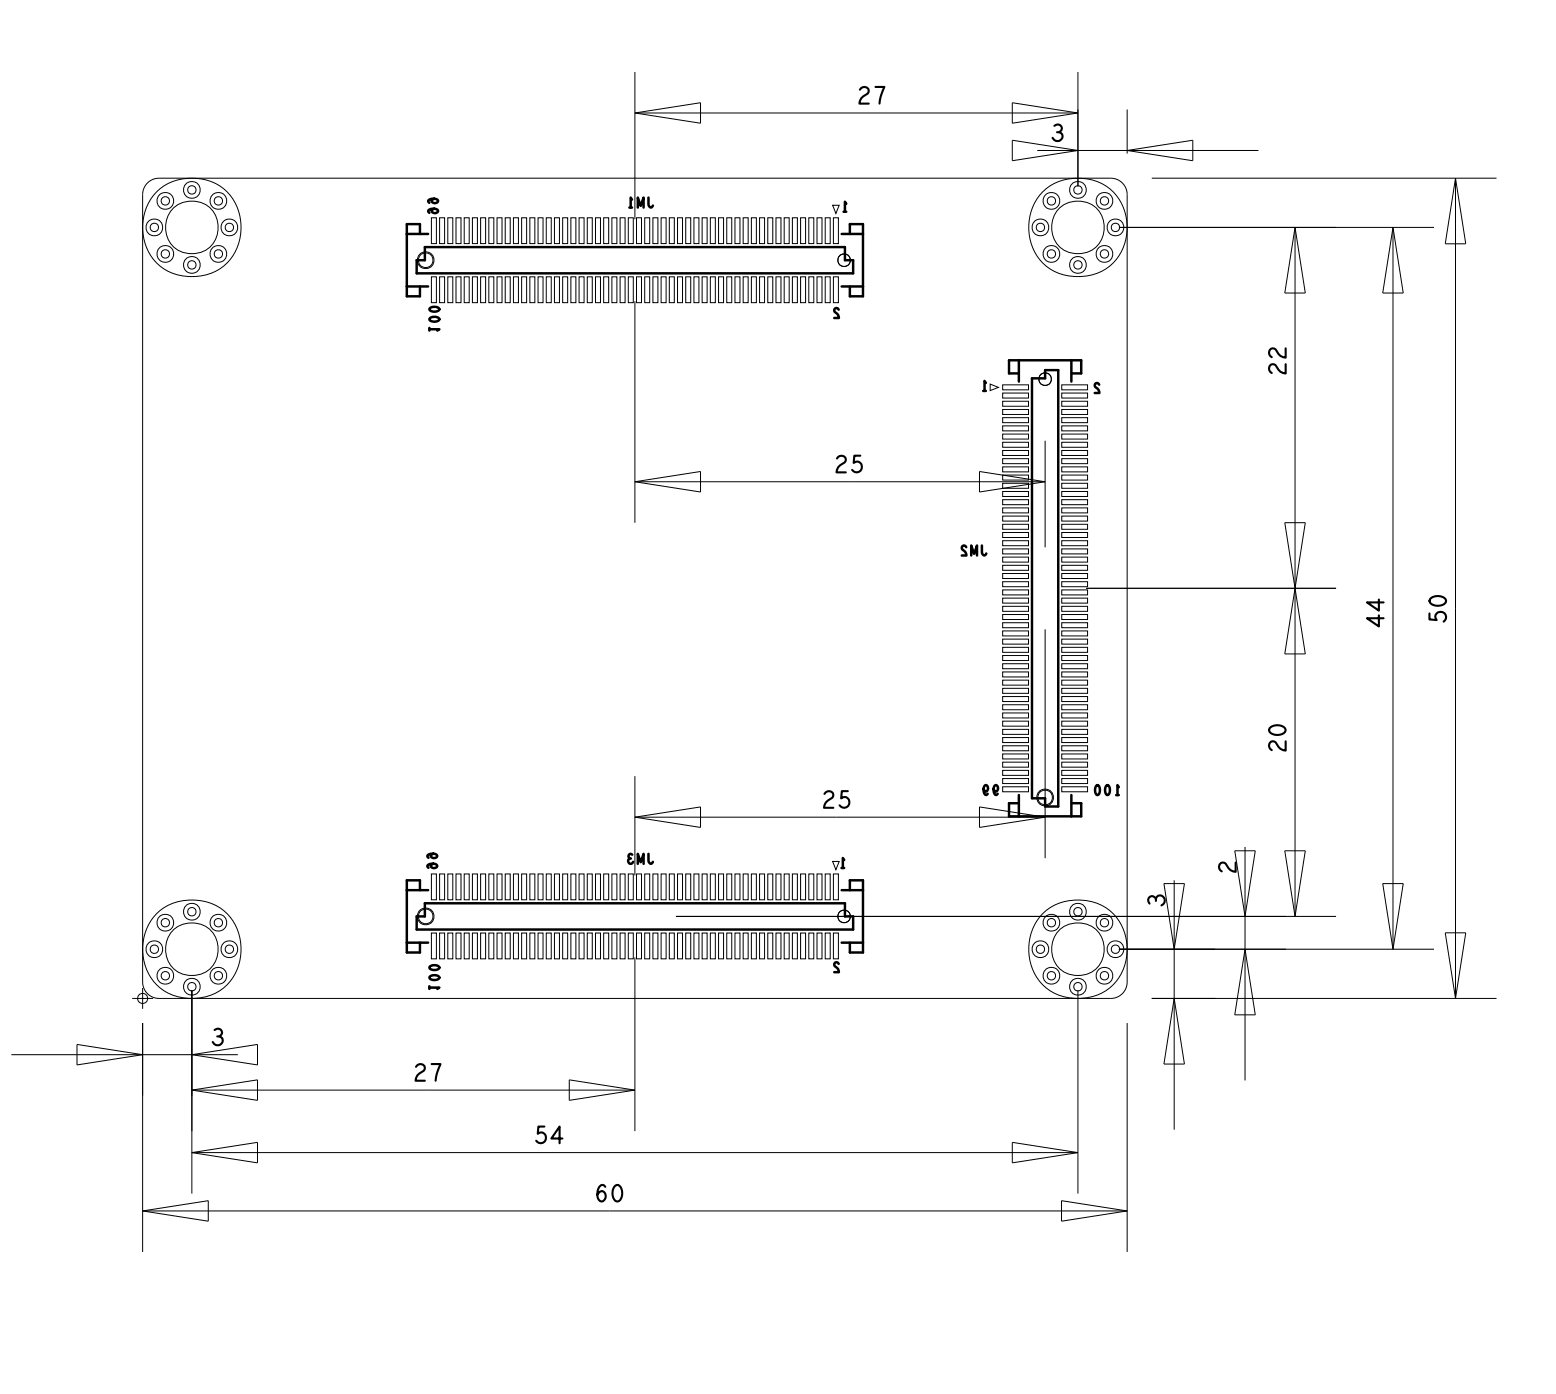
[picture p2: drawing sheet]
<svg xmlns="http://www.w3.org/2000/svg" width="95mm" height="85mm" viewBox="0 0 95 85" stroke-linecap="round" stroke-linejoin="round" font-family="sans-serif">
<defs><g id="words">
<g font-size="1">
<text x="64" y="8.6">3</text>
<text x="71" y="55.3" transform="rotate(-90 71 55.3)">3</text>
<text x="12.9" y="63.7">3</text>
</g>
</g></defs>
<!-- layer: Board Outline -->
<g fill="none" stroke="#000" stroke-width=".06">
<path d="M8.7 11.9v48zM9.7 10.9h58zM9.7 10.9a1 1 0 0 0-1 1M38.7 6.9l4-.6zM38.7 6.9h14.4zM38.7 6.9l4 .6zM38.7 18.4v13.5zM38.7 4.4v9zM42.7 6.3v1.2zM53.1 6.9h12.6zM61.7 8.5l4 .7zM61.7 6.3l4 .6z"/>
<path d="M61.7 8.5v1.3zM61.7 9.8l4-.6zM61.7 6.3v1.2zM61.7 7.5l4-.6zM63.2 9.2h2.5zM65.7 6.7v4.7zM65.7 9.2h3zM65.7 4.4v7zM67.7 10.9a1 1 0 0 1 1 1M68.2 13.9h13.2zM68.2 13.9h19.2zM68.7 9.2l4-.7z"/>
<path d="M68.7 6.7v2.7zM68.7 9.2l4 .6zM68.7 11.9v48zM68.7 9.2h8zM70.2 10.9h21zM72.7 8.5v1.3zM78.3 17.9h1.2zM78.9 13.9l.6 4zM78.9 13.9v8.1zM78.9 13.9l-.6 4zM84.3 17.9h1.2zM84.9 13.9l.6 4z"/>
<path d="M84.9 13.9v23.5zM84.9 13.9l-.6 4zM88.1 14.9h1.2zM88.7 10.9l.6 4zM88.7 10.9v26.2zM88.7 10.9l-.6 4zM38.7 29.4l4-.7zM38.7 29.4h13zM38.7 29.4l4 .6zM42.7 28.7v1.3zM51.7 29.4h12zM59.7 28.7l4 .7z"/>
<path d="M59.7 28.7v1.3zM59.7 30l4-.6zM63.7 26.9v6.5zM63.7 38.4v13.9zM66.2 35.9h15.2zM78.3 39.9h1.2zM78.3 31.9l.6 4zM78.3 31.9h1.2zM78.9 35.9l.6 4zM78.9 35.9l-.6 4zM78.9 22v13.9zM78.9 35.9v9.1z"/>
<path d="M79.5 31.9l-.6 4zM84.9 37.4v20.5zM88.7 37.1v23.8zM8.7 59.9a1 1 0 0 0 1 1M38.7 49.8l4-.6zM38.7 49.8h12.3zM38.7 58.4v10.6zM38.7 47.3v6.1zM38.7 49.8l4 .6zM41.2 55.9h37.2zM41.2 55.9h40.2zM42.7 49.2v1.2z"/>
<path d="M51 49.8h12.7zM59.7 49.2l4 .6zM59.7 49.2v1.2zM59.7 50.4l4-.6zM68.2 57.9h5.9zM68.2 57.9h10.2zM68.2 57.9h19.2zM68.7 59.9a1 1 0 0 1-1 1M70.9 53.9l.7 4zM70.9 53.9h1.3zM71.6 53.7v4.2zM71.6 57.9v3z"/>
<path d="M72.2 53.9l-.6 4zM75.3 51.9l.6 4zM75.3 51.9h1.2zM75.9 57.9l.6 4zM75.9 57.9v8zM75.9 57.9l-.6 4zM75.9 51.6v4.3zM75.9 55.9v2zM76.5 51.9l-.6 4zM78.3 51.9l.6 4zM78.3 51.9h1.2zM78.9 45v10.9z"/>
<path d="M79.5 51.9l-.6 4zM84.3 53.9l.6 4zM84.3 53.9h1.2zM85.5 53.9l-.6 4zM88.1 56.9l.6 4zM88.1 56.9h1.2zM89.3 56.9l-.6 4zM.7 64.3h8zM4.7 63.7l4 .6zM4.7 63.7v1.2zM4.7 64.9l4-.6zM8.7 73.8l4-.6z"/>
<path d="M8.7 62.4v4.4zM8.7 64.3h3zM8.7 62.4v13.9zM8.7 73.8h28.4zM8.7 73.8l4 .6zM9.7 60.9h58zM11.7 64.3l4-.6zM11.7 66.5l4-.7zM11.7 70.3l4-.7zM11.7 60.4v6.4zM11.7 64.3l4 .6zM11.7 60.4v8.6z"/>
<path d="M11.7 66.5l4 .6zM11.7 60.4v12.4zM11.7 70.3l4 .6zM11.7 64.3h2.8zM11.7 70.3h21.8zM11.7 66.5h14.4zM12.7 73.2v1.2zM15.7 63.7v1.2zM15.7 65.8v1.3zM15.7 69.6v1.3zM26.1 66.5h12.6zM33.5 70.3h32.2z"/>
<path d="M34.7 65.8l4 .7zM34.7 65.8v1.3zM34.7 67.1l4-.6zM37.1 73.8h31.6zM61.7 69.6l4 .7zM61.7 69.6v1.3zM61.7 70.9l4-.6zM64.7 73.2l4 .6zM64.7 73.2v1.2zM64.7 74.4l4-.6zM65.7 60.4v12.4zM68.7 62.4v13.9z"/>
<path d="M70.2 60.9h3.9zM70.2 60.9h21zM70.9 64.9h1.3zM71.6 60.9l.6 4zM71.6 60.9v8zM71.6 60.9l-.7 4zM75.3 61.9h1.2z"/>
</g>
<!-- layer: Components -->
<path d="M50.7 12.5h.4l-.2 .5zM60.3 23.4l.5 .2-.5 .2zM50.7 52.5h.4l-.2 .5z" fill="none" stroke="#000" stroke-width=".06"/>
<g fill="none" stroke="#000" stroke-width=".15">
<path d="M24.8 18.1h.8zM24.8 13.7h.8zM24.8 17.5h1.3zM24.8 17.5v.6zM24.8 14.3h1.3zM24.8 14.3v3.2zM24.8 13.7v.6zM25.4 16.7h26.6zM25.4 15.9v.8zM25.4 15.9h.5zM25.6 17.5v.6zM25.6 13.7v.6z"/>
<path d="M25.9 15.1h25.6zM25.9 15.1v.8zM51.3 17.5h1.3zM51.3 14.3h1.3zM51.5 15.1v.8zM51.5 15.9h.5zM51.8 18.1h.8zM51.8 13.7h.8zM51.8 17.5v.6zM51.8 13.7v.6zM52 15.9v.8zM52.6 17.5v.6z"/>
<path d="M52.6 13.7v.6zM52.6 14.3v3.2zM61.5 22h.6zM61.5 22.8h.6zM61.5 22v.8zM62.1 22h3.2zM62.1 22v1.3zM62.9 23.1h.8zM62.9 23.1v25.6zM63.7 22.6h.8zM63.7 22.6v.5zM64.5 22.6v26.6z"/>
<path d="M65.3 22.8h.6zM65.3 22h.6zM65.3 22v1.3zM65.9 22v.8zM24.8 58.1h.8zM24.8 53.7h.8zM24.8 57.5h1.3zM24.8 57.5v.6zM24.8 54.3h1.3zM24.8 54.3v3.2zM24.8 53.7v.6zM25.4 56.7h26.6z"/>
<path d="M25.4 55.9v.8zM25.4 55.9h.5zM25.6 57.5v.6zM25.6 53.7v.6zM25.9 55.1h25.6zM25.9 55.1v.8zM51.3 57.5h1.3zM51.3 54.3h1.3zM51.5 55.1v.8zM51.5 55.9h.5zM51.8 58.1h.8zM51.8 53.7h.8z"/>
<path d="M51.8 57.5v.6zM51.8 53.7v.6zM52 55.9v.8zM52.6 57.5v.6zM52.6 53.7v.6zM52.6 54.3v3.2zM61.5 49h.6zM61.5 49.8h.6zM61.5 49v.8zM62.1 49.8h3.2zM62.1 48.5v1.3zM62.9 48.7h.8z"/>
<path d="M63.7 49.2h.8zM63.7 48.7v.5zM65.3 49.8h.6zM65.3 49h.6zM65.3 48.5v1.3zM65.9 49v.8z"/>
</g>
<!-- layer: Nets -->
<g fill="none" stroke="#000" stroke-width=".06">
<path d="M9.2 13.7l.2-.1 .2 .1 .1 .2-.1 .1-.2 .1-.2-.1v-.1zM9.9 12.1l.2-.1 .2 .1v.1v.2l-.2 .1-.2-.1-.1-.2zM9.9 15.3l.2-.1 .2 .1v.2v.2h-.2h-.2l-.1-.2zM11.5 11.4l.2-.1 .2 .1v.2v.2h-.2h-.2l-.1-.2zM11.5 16l.2-.1 .2 .1v.1v.2l-.2 .1-.2-.1-.1-.2zM13.1 15.3l.2-.1 .2 .1 .1 .2-.1 .2h-.2h-.2v-.2zM13.1 12.1l.2-.1 .2 .1 .1 .1-.1 .2-.2 .1-.2-.1v-.2zM13.8 13.7l.2-.1 .2 .1v.2v.1l-.2 .1-.2-.1-.1-.1zM26.3 16.9h.3v1.5h-.3zM26.3 13.3h.3v1.5h-.3zM26.8 13.3h.3v1.5h-.3zM26.8 16.9h.3v1.5h-.3z"/>
<path d="M27.3 13.3h.3v1.5h-.3zM27.3 16.9h.3v1.5h-.3zM27.8 13.3h.3v1.5h-.3zM27.8 16.9h.3v1.5h-.3zM28.3 13.3h.3v1.5h-.3zM28.3 16.9h.3v1.5h-.3zM28.8 16.9h.3v1.5h-.3zM28.8 13.3h.3v1.5h-.3zM29.3 16.9h.3v1.5h-.3zM29.3 13.3h.3v1.5h-.3zM29.8 16.9h.3v1.5h-.3zM29.8 13.3h.3v1.5h-.3z"/>
<path d="M30.3 16.9h.3v1.5h-.3zM30.3 13.3h.3v1.5h-.3zM30.8 16.9h.3v1.5h-.3zM30.8 13.3h.3v1.5h-.3zM31.3 16.9h.3v1.5h-.3zM31.3 13.3h.3v1.5h-.3zM31.8 13.3h.3v1.5h-.3zM31.8 16.9h.3v1.5h-.3zM32.3 13.3h.3v1.5h-.3zM32.3 16.9h.3v1.5h-.3zM32.8 13.3h.3v1.5h-.3zM32.8 16.9h.3v1.5h-.3z"/>
<path d="M33.3 13.3h.3v1.5h-.3zM33.3 16.9h.3v1.5h-.3zM33.8 16.9h.3v1.5h-.3zM33.8 13.3h.3v1.5h-.3zM34.3 16.9h.3v1.5h-.3zM34.3 13.3h.3v1.5h-.3zM34.8 16.9h.3v1.5h-.3zM34.8 13.3h.3v1.5h-.3zM35.3 16.9h.3v1.5h-.3zM35.3 13.3h.3v1.5h-.3zM35.8 16.9h.3v1.5h-.3zM35.8 13.3h.3v1.5h-.3z"/>
<path d="M36.3 16.9h.3v1.5h-.3zM36.3 13.3h.3v1.5h-.3zM36.8 13.3h.3v1.5h-.3zM36.8 16.9h.3v1.5h-.3zM37.3 13.3h.3v1.5h-.3zM37.3 16.9h.3v1.5h-.3zM37.8 16.9h.3v1.5h-.3zM37.8 13.3h.3v1.5h-.3zM38.3 16.9h.3v1.5h-.3zM38.3 13.3h.3v1.5h-.3zM38.8 16.9h.3v1.5h-.3zM38.8 13.3h.3v1.5h-.3z"/>
<path d="M39.3 13.3h.3v1.5h-.3zM39.3 16.9h.3v1.5h-.3zM39.8 13.3h.3v1.5h-.3zM39.8 16.9h.3v1.5h-.3zM40.3 16.9h.3v1.5h-.3zM40.3 13.3h.3v1.5h-.3zM40.8 16.9h.3v1.5h-.3zM40.8 13.3h.3v1.5h-.3zM41.3 16.9h.3v1.5h-.3zM41.3 13.3h.3v1.5h-.3zM41.8 13.3h.3v1.5h-.3zM41.8 16.9h.3v1.5h-.3z"/>
<path d="M42.3 13.3h.3v1.5h-.3zM42.3 16.9h.3v1.5h-.3zM42.8 13.3h.3v1.5h-.3zM42.8 16.9h.3v1.5h-.3zM43.3 13.3h.3v1.5h-.3zM43.3 16.9h.3v1.5h-.3zM43.8 16.9h.3v1.5h-.3zM43.8 13.3h.3v1.5h-.3zM44.3 16.9h.3v1.5h-.3zM44.3 13.3h.3v1.5h-.3zM44.8 16.9h.3v1.5h-.3zM44.8 13.3h.3v1.5h-.3z"/>
<path d="M45.3 16.9h.3v1.5h-.3zM45.3 13.3h.3v1.5h-.3zM45.8 16.9h.3v1.5h-.3zM45.8 13.3h.3v1.5h-.3zM46.3 13.3h.3v1.5h-.3zM46.3 16.9h.3v1.5h-.3zM46.8 16.9h.3v1.5h-.3zM46.8 13.3h.3v1.5h-.3zM47.3 16.9h.3v1.5h-.3zM47.3 13.3h.3v1.5h-.3zM47.8 13.3h.3v1.5h-.3zM47.8 16.9h.3v1.5h-.3z"/>
<path d="M48.3 13.3h.3v1.5h-.3zM48.3 16.9h.3v1.5h-.3zM48.8 13.3h.3v1.5h-.3zM48.8 16.9h.3v1.5h-.3zM49.3 13.3h.3v1.5h-.3zM49.3 16.9h.3v1.5h-.3zM49.8 13.3h.3v1.5h-.3zM49.8 16.9h.3v1.5h-.3zM50.3 13.3h.3v1.5h-.3zM50.3 16.9h.3v1.5h-.3zM50.8 13.3h.3v1.5h-.3zM50.8 16.9h.3v1.5h-.3z"/>
<path d="M63.2 13.7l.2-.1 .2 .1 .1 .2-.1 .1-.2 .1-.2-.1v-.1zM63.9 12.1l.2-.1 .2 .1v.1v.2l-.2 .1-.2-.1-.1-.2zM63.9 15.3l.2-.1 .2 .1v.2v.2h-.2h-.2l-.1-.2zM65.5 11.4l.2-.1 .2 .1v.2v.2h-.2h-.2l-.1-.2zM65.5 16l.2-.1 .2 .1v.1v.2l-.2 .1-.2-.1-.1-.2zM67.1 15.3l.2-.1 .2 .1 .1 .2-.1 .2h-.2h-.2v-.2zM67.1 12.1l.2-.1 .2 .1 .1 .1-.1 .2-.2 .1-.2-.1v-.2zM67.8 13.7l.2-.1 .2 .1v.2v.1l-.2 .1-.2-.1-.1-.1zM61.1 24.5h1.6v.3h-1.6zM61.1 26h1.6v.3h-1.6zM61.1 27.5h1.6v.3h-1.6zM61.1 29h1.6v.3h-1.6z"/>
<path d="M61.1 30.5h1.6v.3h-1.6zM61.1 33h1.6v.3h-1.6zM61.1 35.5h1.6v.3h-1.6zM61.1 38h1.6v.3h-1.6zM61.1 23.5h1.6v.3h-1.6zM61.1 24h1.6v.3h-1.6zM61.1 25h1.6v.3h-1.6zM61.1 25.5h1.6v.3h-1.6zM61.1 26.5h1.6v.3h-1.6zM61.1 27h1.6v.3h-1.6zM61.1 28h1.6v.3h-1.6zM61.1 28.5h1.6v.3h-1.6z"/>
<path d="M61.1 29.5h1.6v.3h-1.6zM61.1 30h1.6v.3h-1.6zM61.1 32h1.6v.3h-1.6zM61.1 32.5h1.6v.3h-1.6zM61.1 31h1.6v.3h-1.6zM61.1 31.5h1.6v.3h-1.6zM61.1 34.5h1.6v.3h-1.6zM61.1 35h1.6v.3h-1.6zM61.1 33.5h1.6v.3h-1.6zM61.1 34h1.6v.3h-1.6zM61.1 39.5h1.6v.3h-1.6zM61.1 40h1.6v.3h-1.6z"/>
<path d="M61.1 37h1.6v.3h-1.6zM61.1 37.5h1.6v.3h-1.6zM61.1 36h1.6v.3h-1.6zM61.1 36.5h1.6v.3h-1.6zM61.1 38.5h1.6v.3h-1.6zM61.1 39h1.6v.3h-1.6zM64.7 24.5h1.6v.3h-1.6zM64.7 26h1.6v.3h-1.6zM64.7 27.5h1.6v.3h-1.6zM64.7 29h1.6v.3h-1.6zM64.7 30.5h1.6v.3h-1.6zM64.7 33h1.6v.3h-1.6z"/>
<path d="M64.7 35.5h1.6v.3h-1.6zM64.7 38h1.6v.3h-1.6zM64.7 23.5h1.6v.3h-1.6zM64.7 24h1.6v.3h-1.6zM64.7 25h1.6v.3h-1.6zM64.7 25.5h1.6v.3h-1.6zM64.7 26.5h1.6v.3h-1.6zM64.7 27h1.6v.3h-1.6zM64.7 28h1.6v.3h-1.6zM64.7 28.5h1.6v.3h-1.6zM64.7 29.5h1.6v.3h-1.6zM64.7 30h1.6v.3h-1.6z"/>
<path d="M64.7 36h1.6v.3h-1.6zM64.7 36.5h1.6v.3h-1.6zM64.7 37h1.6v.3h-1.6zM64.7 37.5h1.6v.3h-1.6zM64.7 32h1.6v.3h-1.6zM64.7 32.5h1.6v.3h-1.6zM64.7 31h1.6v.3h-1.6zM64.7 31.5h1.6v.3h-1.6zM64.7 34.5h1.6v.3h-1.6zM64.7 35h1.6v.3h-1.6zM64.7 33.5h1.6v.3h-1.6zM64.7 34h1.6v.3h-1.6z"/>
<path d="M64.7 39.5h1.6v.3h-1.6zM64.7 40h1.6v.3h-1.6zM64.7 38.5h1.6v.3h-1.6zM64.7 39h1.6v.3h-1.6zM9.2 57.7l.2-.1 .2 .1 .1 .2-.1 .1-.2 .1-.2-.1v-.1zM9.9 56.1l.2-.1 .2 .1v.1v.2l-.2 .1-.2-.1-.1-.2zM9.9 59.3l.2-.1 .2 .1v.2v.2h-.2h-.2l-.1-.2zM11.5 55.4l.2-.1 .2 .1v.2v.2h-.2h-.2l-.1-.2zM11.5 60l.2-.1 .2 .1v.1v.2l-.2 .1-.2-.1-.1-.2zM13.1 59.3l.2-.1 .2 .1 .1 .2-.1 .2h-.2h-.2v-.2zM13.1 56.1l.2-.1 .2 .1 .1 .1-.1 .2-.2 .1-.2-.1v-.2zM13.8 57.7l.2-.1 .2 .1v.2v.1l-.2 .1-.2-.1-.1-.1z"/>
<path d="M26.3 56.9h.3v1.5h-.3zM26.3 53.3h.3v1.5h-.3zM26.8 53.3h.3v1.5h-.3zM26.8 56.9h.3v1.5h-.3zM27.3 53.3h.3v1.5h-.3zM27.3 56.9h.3v1.5h-.3zM27.8 53.3h.3v1.5h-.3zM27.8 56.9h.3v1.5h-.3zM28.3 53.3h.3v1.5h-.3zM28.3 56.9h.3v1.5h-.3zM28.8 56.9h.3v1.5h-.3zM28.8 53.3h.3v1.5h-.3z"/>
<path d="M29.3 53.3h.3v1.5h-.3zM29.3 56.9h.3v1.5h-.3zM29.8 53.3h.3v1.5h-.3zM29.8 56.9h.3v1.5h-.3zM30.3 53.3h.3v1.5h-.3zM30.3 56.9h.3v1.5h-.3zM30.8 53.3h.3v1.5h-.3zM30.8 56.9h.3v1.5h-.3zM31.3 56.9h.3v1.5h-.3zM31.3 53.3h.3v1.5h-.3zM31.8 53.3h.3v1.5h-.3zM31.8 56.9h.3v1.5h-.3z"/>
<path d="M32.3 53.3h.3v1.5h-.3zM32.3 56.9h.3v1.5h-.3zM32.8 56.9h.3v1.5h-.3zM32.8 53.3h.3v1.5h-.3zM33.3 56.9h.3v1.5h-.3zM33.3 53.3h.3v1.5h-.3zM33.8 56.9h.3v1.5h-.3zM33.8 53.3h.3v1.5h-.3zM34.3 53.3h.3v1.5h-.3zM34.3 56.9h.3v1.5h-.3zM34.8 53.3h.3v1.5h-.3zM34.8 56.9h.3v1.5h-.3z"/>
<path d="M35.3 53.3h.3v1.5h-.3zM35.3 56.9h.3v1.5h-.3zM35.8 53.3h.3v1.5h-.3zM35.8 56.9h.3v1.5h-.3zM36.3 56.9h.3v1.5h-.3zM36.3 53.3h.3v1.5h-.3zM36.8 53.3h.3v1.5h-.3zM36.8 56.9h.3v1.5h-.3zM37.3 53.3h.3v1.5h-.3zM37.3 56.9h.3v1.5h-.3zM37.8 53.3h.3v1.5h-.3zM37.8 56.9h.3v1.5h-.3z"/>
<path d="M38.3 53.3h.3v1.5h-.3zM38.3 56.9h.3v1.5h-.3zM38.8 56.9h.3v1.5h-.3zM38.8 53.3h.3v1.5h-.3zM39.3 56.9h.3v1.5h-.3zM39.3 53.3h.3v1.5h-.3zM39.8 56.9h.3v1.5h-.3zM39.8 53.3h.3v1.5h-.3zM40.3 53.3h.3v1.5h-.3zM40.3 56.9h.3v1.5h-.3zM40.8 53.3h.3v1.5h-.3zM40.8 56.9h.3v1.5h-.3z"/>
<path d="M41.3 56.9h.3v1.5h-.3zM41.3 53.3h.3v1.5h-.3zM41.8 53.3h.3v1.5h-.3zM41.8 56.9h.3v1.5h-.3zM42.3 53.3h.3v1.5h-.3zM42.3 56.9h.3v1.5h-.3zM42.8 53.3h.3v1.5h-.3zM42.8 56.9h.3v1.5h-.3zM43.3 53.3h.3v1.5h-.3zM43.3 56.9h.3v1.5h-.3zM43.8 56.9h.3v1.5h-.3zM43.8 53.3h.3v1.5h-.3z"/>
<path d="M44.3 53.3h.3v1.5h-.3zM44.3 56.9h.3v1.5h-.3zM44.8 53.3h.3v1.5h-.3zM44.8 56.9h.3v1.5h-.3zM45.3 53.3h.3v1.5h-.3zM45.3 56.9h.3v1.5h-.3zM45.8 53.3h.3v1.5h-.3zM45.8 56.9h.3v1.5h-.3zM46.3 53.3h.3v1.5h-.3zM46.3 56.9h.3v1.5h-.3zM46.8 56.9h.3v1.5h-.3zM46.8 53.3h.3v1.5h-.3z"/>
<path d="M47.3 56.9h.3v1.5h-.3zM47.3 53.3h.3v1.5h-.3zM47.8 53.3h.3v1.5h-.3zM47.8 56.9h.3v1.5h-.3zM48.3 53.3h.3v1.5h-.3zM48.3 56.9h.3v1.5h-.3zM48.8 53.3h.3v1.5h-.3zM48.8 56.9h.3v1.5h-.3zM49.3 53.3h.3v1.5h-.3zM49.3 56.9h.3v1.5h-.3zM49.8 53.3h.3v1.5h-.3zM49.8 56.9h.3v1.5h-.3z"/>
<path d="M50.3 53.3h.3v1.5h-.3zM50.3 56.9h.3v1.5h-.3zM50.8 53.3h.3v1.5h-.3zM50.8 56.9h.3v1.5h-.3zM61.1 46h1.6v.3h-1.6zM61.1 46.5h1.6v.3h-1.6zM61.1 40.5h1.6v.3h-1.6zM61.1 43h1.6v.3h-1.6zM61.1 45.5h1.6v.3h-1.6zM61.1 48h1.6v.3h-1.6zM61.1 41h1.6v.3h-1.6zM61.1 41.5h1.6v.3h-1.6z"/>
<path d="M61.1 42h1.6v.3h-1.6zM61.1 42.5h1.6v.3h-1.6zM61.1 47h1.6v.3h-1.6zM61.1 47.5h1.6v.3h-1.6zM61.1 43.5h1.6v.3h-1.6zM61.1 44h1.6v.3h-1.6zM61.1 44.5h1.6v.3h-1.6zM61.1 45h1.6v.3h-1.6zM63.2 57.7l.2-.1 .2 .1 .1 .2-.1 .1-.2 .1-.2-.1v-.1zM63.9 56.1l.2-.1 .2 .1v.1v.2l-.2 .1-.2-.1-.1-.2zM63.9 59.3l.2-.1 .2 .1v.2v.2h-.2h-.2l-.1-.2zM64.7 40.5h1.6v.3h-1.6z"/>
<path d="M64.7 43h1.6v.3h-1.6zM64.7 45.5h1.6v.3h-1.6zM64.7 48h1.6v.3h-1.6zM64.7 42h1.6v.3h-1.6zM64.7 42.5h1.6v.3h-1.6zM64.7 44.5h1.6v.3h-1.6zM64.7 45h1.6v.3h-1.6zM64.7 41h1.6v.3h-1.6zM64.7 41.5h1.6v.3h-1.6zM64.7 47h1.6v.3h-1.6zM64.7 47.5h1.6v.3h-1.6zM64.7 46h1.6v.3h-1.6z"/>
<path d="M64.7 46.5h1.6v.3h-1.6zM64.7 43.5h1.6v.3h-1.6zM64.7 44h1.6v.3h-1.6zM65.5 55.4l.2-.1 .2 .1v.2v.2h-.2h-.2l-.1-.2zM65.5 60l.2-.1 .2 .1v.1v.2l-.2 .1-.2-.1-.1-.2zM67.1 59.3l.2-.1 .2 .1 .1 .2-.1 .2h-.2h-.2v-.2zM67.1 56.1l.2-.1 .2 .1 .1 .1-.1 .2-.2 .1-.2-.1v-.2zM67.8 57.7l.2-.1 .2 .1v.2v.1l-.2 .1-.2-.1-.1-.1z"/>
<circle cx="9.4" cy="13.9" r=".51"/>
<circle cx="10.1" cy="15.5" r=".51"/>
<circle cx="10.1" cy="12.2" r=".51"/>
<circle cx="11.7" cy="16.2" r=".51"/>
<circle cx="11.7" cy="11.6" r=".51"/>
<circle cx="11.7" cy="13.9" r="3"/>
<circle cx="11.7" cy="13.9" r="1.61"/>
<circle cx="13.3" cy="12.2" r=".51"/>
<circle cx="13.3" cy="15.5" r=".51"/>
<circle cx="14" cy="13.9" r=".51"/>
<circle cx="25.9" cy="15.9" r=".51"/>
<circle cx="25.9" cy="15.9" r=".45"/>
<circle cx="51.4" cy="15.9" r=".38"/>
<circle cx="63.4" cy="13.9" r=".51"/>
<circle cx="64.1" cy="12.2" r=".51"/>
<circle cx="64.1" cy="15.5" r=".51"/>
<circle cx="65.7" cy="11.6" r=".51"/>
<circle cx="65.7" cy="16.2" r=".51"/>
<circle cx="65.7" cy="13.9" r="1.61"/>
<circle cx="65.7" cy="13.9" r="3"/>
<circle cx="67.3" cy="12.2" r=".51"/>
<circle cx="67.3" cy="15.5" r=".51"/>
<circle cx="68" cy="13.9" r=".51"/>
<circle cx="63.7" cy="23.1" r=".38"/>
<circle cx="9.4" cy="57.9" r=".51"/>
<circle cx="10.1" cy="56.2" r=".51"/>
<circle cx="10.1" cy="59.5" r=".51"/>
<circle cx="11.7" cy="55.6" r=".51"/>
<circle cx="11.7" cy="57.9" r="1.61"/>
<circle cx="11.7" cy="57.9" r="3"/>
<circle cx="13.3" cy="59.5" r=".51"/>
<circle cx="13.3" cy="56.2" r=".51"/>
<circle cx="14" cy="57.9" r=".51"/>
<circle cx="25.9" cy="55.9" r=".51"/>
<circle cx="25.9" cy="55.9" r=".45"/>
<circle cx="51.4" cy="55.9" r=".38"/>
<circle cx="63.4" cy="57.9" r=".51"/>
<circle cx="63.7" cy="48.6" r=".51"/>
<circle cx="63.7" cy="48.6" r=".45"/>
<circle cx="64.1" cy="59.5" r=".51"/>
<circle cx="64.1" cy="56.2" r=".51"/>
<circle cx="65.7" cy="55.6" r=".51"/>
<circle cx="65.7" cy="57.9" r="1.61"/>
<circle cx="65.7" cy="57.9" r="3"/>
<circle cx="67.3" cy="59.5" r=".51"/>
<circle cx="67.3" cy="56.2" r=".51"/>
<circle cx="68" cy="57.9" r=".51"/>
<circle cx="11.7" cy="60.2" r=".51"/>
<circle cx="65.7" cy="60.2" r=".51"/>
</g>
<!-- layer: Text -->
<g fill="none" stroke="#000" stroke-width=".13">
<path d="M52.4 5.5a.27 .27 0 0 1 .4-.2 .27 .27 0 0 1 .1 .4 .69 .69 0 0 0-.5 .6h.5M53.4 5.3h.5l-.3 1M64.3 7.7a.25 .25 0 0 1 .4 0 .25 .25 0 0 1-.2 .4M51 27.9a.27 .27 0 0 1 .4-.1 .27 .27 0 0 1 .1 .4 .69 .69 0 0 0-.5 .6h.5M52.4 27.8h-.3l-.1 .4a.32 .32 0 0 1 .5 .1 .32 .32 0 0 1-.1 .5 .32 .32 0 0 1-.5-.2M78.4 21.2v.6a.85 .85 0 0 1-.7-.6h-.1a.29 .29 0 0 0-.3 .3 .29 .29 0 0 0 .2 .3M78.4 22.2v.6a.85 .85 0 0 1-.7-.6h-.1a.29 .29 0 0 0-.3 .3 .29 .29 0 0 0 .2 .2M84 36.5v.7l-.7-.5h1M84 37.5v.7l-.7-.5h1M87.1 37.4v.4h.5a.32 .32 0 0 1 0-.5 .32 .32 0 0 1 .5 .1 .32 .32 0 0 1-.1 .5M87.1 36.5a.63 .63 0 0 1 1 .1 .58 .58 0 0 1-1 0zM50.2 48.4a.27 .27 0 0 1 .4-.2 .27 .27 0 0 1 .1 .4 .69 .69 0 0 0-.5 .6h.6"/>
<path d="M51.7 48.2h-.4v.5a.32 .32 0 0 1 .4 .1 .32 .32 0 0 1-.1 .4 .32 .32 0 0 1-.4-.1M70.4 54.8a.25 .25 0 0 0-.3-.1 .25 .25 0 0 0 0 .4M75.3 52.6v.5a.85 .85 0 0 1-.7-.5h-.1a.29 .29 0 0 0-.2 .2 .29 .29 0 0 0 .2 .3M77.4 44.4a.63 .63 0 0 1 1 .1 .58 .58 0 0 1-1.1 0zM78.4 45.2v.6a.85 .85 0 0 1-.7-.6h-.1a.29 .29 0 0 0-.3 .2 .29 .29 0 0 0 .2 .3M13.1 62.8a.25 .25 0 0 1 .4 0 .25 .25 0 0 1-.1 .4M25.4 65a.27 .27 0 0 1 .3-.1 .27 .27 0 0 1 .1 .4 .69 .69 0 0 0-.5 .6h.6M26.3 64.9h.5l-.3 1M33.2 68.7h-.4v.4a.32 .32 0 0 1 .4 .1 .32 .32 0 0 1-.1 .4 .32 .32 0 0 1-.4-.1M34.3 69.4h-.7l.5-.7v1M36.9 72.3h-.1a.28 .28 0 0 0-.4 .3 .52 .52 0 0 0 .3 .6 .31 .31 0 0 0 .2-.3 .31 .31 0 0 0-.3-.3l-.2 .2M37.5 72.3a.5 .5 0 0 1 .4 .3 .5 .5 0 0 1-.1 .5 .27 .27 0 0 1-.3 .1 .27 .27 0 0 1-.2-.3v-.3z"/>
</g>
<g fill="none" stroke="#000" stroke-width=".15">
<path d="M26.2 20v.2M26.2 18.8a.34 .34 0 0 1 .6 .1 .34 .34 0 0 1-.6-.1zM26.2 19.4a.34 .34 0 0 1 .6 .1 .34 .34 0 0 1-.6-.1zM26.5 12.1l-.2 .1a.16 .16 0 0 0 .2 .2 .16 .16 0 0 0 .1-.2 .33 .33 0 0 0-.5 .1l.1 .1M26.5 12.7l-.2 .1a.16 .16 0 0 0 .2 .2 .16 .16 0 0 0 .1-.2 .33 .33 0 0 0-.5 .1l.1 .1M38.4 12.7h.1M38.5 12.2l-.1-.2v.7M38.9 12.7v-.7l.1 .6 .2-.6v.7M39.5 12v.5l.2 .2 .1-.2M51.1 18.9a.14 .14 0 0 0-.2-.1 .14 .14 0 0 0 0 .2l.2 .2v.2h-.3M51.4 12.9h.2M51.6 12.4l-.1-.1v.6"/>
<path d="M26.2 20.1h.6l-.1 .1M58.9 33.4a.14 .14 0 0 0-.2-.1 .14 .14 0 0 0-.1 .2l.2 .2 .1 .2h-.3M59.2 33.9v-.6l.2 .5 .1-.5v.6M59.8 33.3l.1 .4 .1 .2 .1-.2M59.9 23.8h.2M60.1 23.3l-.1-.1v.6M67 23.4a.14 .14 0 0 0-.2 0 .14 .14 0 0 0 0 .2l.1 .2 .1 .2h-.3M26.2 58.9a.34 .34 0 0 1 .6 .1 .34 .34 0 0 1-.6-.1zM26.2 59.5a.34 .34 0 0 1 .6 .1 .34 .34 0 0 1-.6-.1zM26.4 52l-.1 .1a.16 .16 0 0 0 .2 .2 .16 .16 0 0 0 .1-.2 .33 .33 0 0 0-.5 .1v.1M26.4 52.6l-.1 .1a.16 .16 0 0 0 .2 .2 .16 .16 0 0 0 .1-.2 .33 .33 0 0 0-.5 .2M38.4 52.3a.16 .16 0 0 0-.1 .2 .16 .16 0 0 0 .1 .1 .16 .16 0 0 0 .2-.1"/>
<path d="M38.5 52.1a.14 .14 0 0 0-.2 0 .14 .14 0 0 0 .1 .2M38.9 52.7v-.7l.1 .6 .2-.6v.7M39.5 52v.5l.2 .2 .1-.2M51.1 58.8a.14 .14 0 0 0-.2-.1 .14 .14 0 0 0 0 .2l.2 .2v.2h-.3M51.3 52.9h.1M51.4 52.4v-.1v.6M59.9 48.1l.1 .1a.16 .16 0 0 0 .2-.2 .16 .16 0 0 0-.2-.1 .33 .33 0 0 0 .1 .5h.1M60.6 48.1v.1a.16 .16 0 0 0 .2-.2 .16 .16 0 0 0-.2-.1 .33 .33 0 0 0 .2 .5M66.8 47.9a.3 .3 0 0 1 .2 .3 .3 .3 0 0 1-.2 .2 .47 .47 0 0 1 0-.5zM67.4 47.9a.3 .3 0 0 1 .2 .3 .3 .3 0 0 1-.2 .2 .47 .47 0 0 1 0-.5zM68 48.5h.2M68.2 48l-.1-.1v.6"/>
<path d="M26.2 60.2h.6l-.1 .1M26.2 60.1v.2"/>
</g>
<!-- layer: Drawing Origin -->
<path d="M8.1 60.9h1.2M8.5 60.7l.2-.1 .2 .1 .1 .2-.1 .2-.2 .1-.2-.1-.1-.2zM8.7 60.2v1.3" fill="none" stroke="#000" stroke-width=".06"/>
<use href="#words"/>
</svg>
